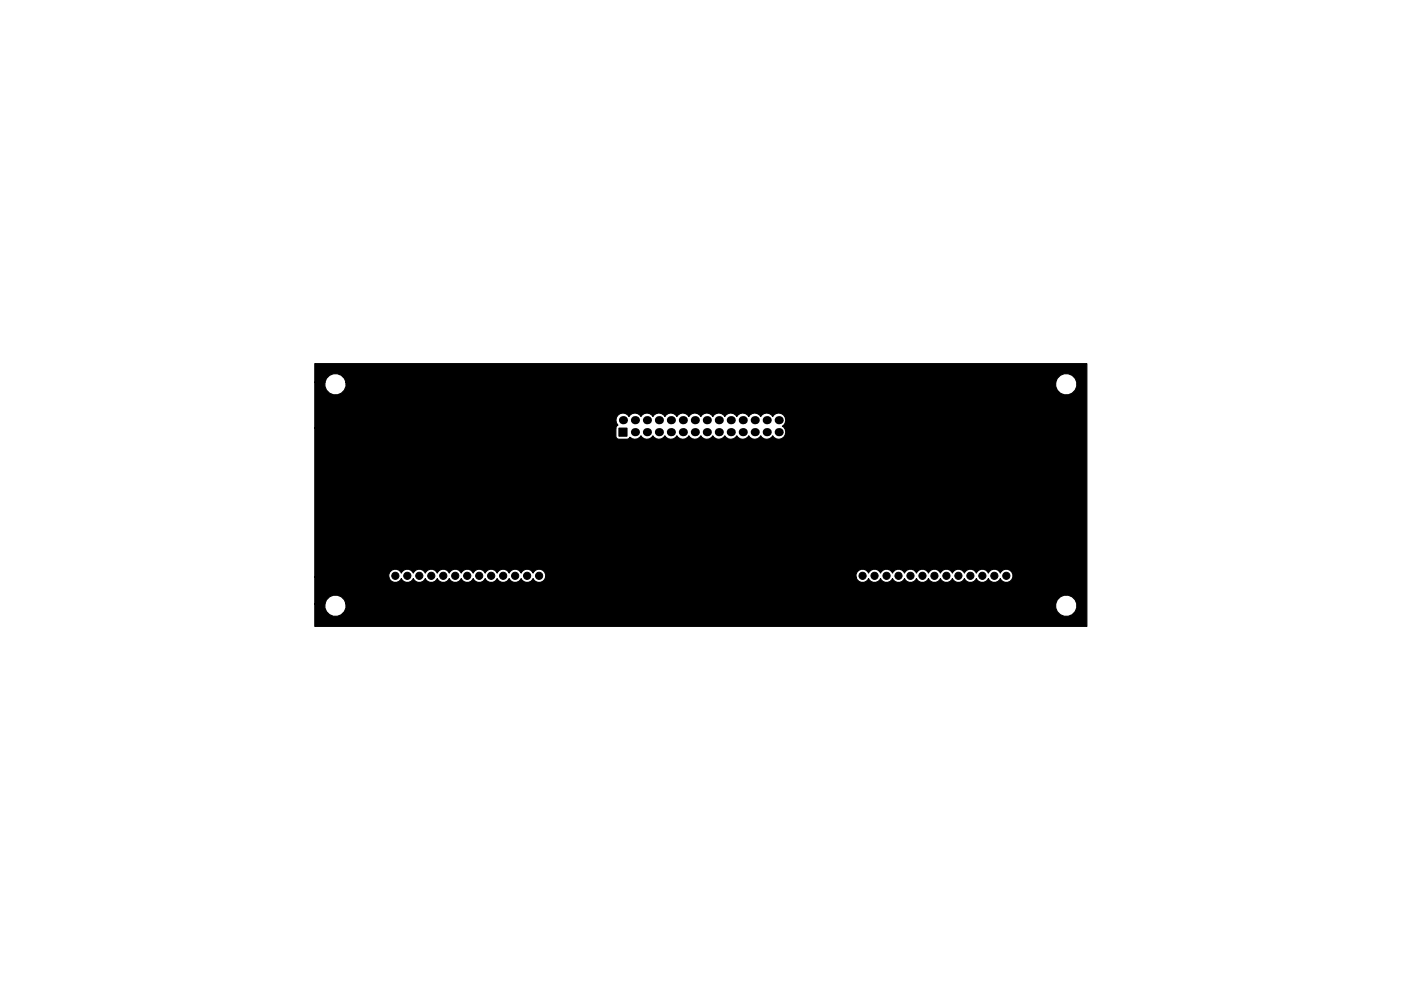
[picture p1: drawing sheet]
<svg xmlns="http://www.w3.org/2000/svg" width="297mm" height="210mm" viewBox="0 0 297 210" stroke-linecap="round" stroke-linejoin="round" font-family="sans-serif">
<g fill="#000" stroke="#000" stroke-width=".21">
<path d="M131.2 90.8h1.7v1.8h-1.7z"/>
<circle cx="83.8" cy="122.2" r=".76"/>
<circle cx="86.4" cy="122.2" r=".76"/>
<circle cx="88.9" cy="122.2" r=".76"/>
<circle cx="91.4" cy="122.2" r=".76"/>
<circle cx="94" cy="122.2" r=".76"/>
<circle cx="96.5" cy="122.2" r=".76"/>
<circle cx="99.1" cy="122.2" r=".76"/>
<circle cx="101.6" cy="122.2" r=".76"/>
<circle cx="104.1" cy="122.2" r=".76"/>
<circle cx="106.7" cy="122.2" r=".76"/>
<circle cx="109.2" cy="122.2" r=".76"/>
<circle cx="111.8" cy="122.2" r=".76"/>
<circle cx="114.3" cy="122.2" r=".76"/>
<circle cx="182.9" cy="122.2" r=".76"/>
<circle cx="185.4" cy="122.2" r=".76"/>
<circle cx="188" cy="122.2" r=".76"/>
<circle cx="190.5" cy="122.2" r=".76"/>
<circle cx="193" cy="122.2" r=".76"/>
<circle cx="195.6" cy="122.2" r=".76"/>
<circle cx="198.1" cy="122.2" r=".76"/>
<circle cx="200.7" cy="122.2" r=".76"/>
<circle cx="203.2" cy="122.2" r=".76"/>
<circle cx="205.7" cy="122.2" r=".76"/>
<circle cx="208.3" cy="122.2" r=".76"/>
<circle cx="210.8" cy="122.2" r=".76"/>
<circle cx="213.4" cy="122.2" r=".76"/>
</g>
<g fill="#000">
<circle cx="132.1" cy="89.1" r=".86"/>
<circle cx="134.6" cy="91.7" r=".86"/>
<circle cx="134.6" cy="89.1" r=".86"/>
<circle cx="137.2" cy="91.7" r=".86"/>
<circle cx="137.2" cy="89.1" r=".86"/>
<circle cx="139.7" cy="91.7" r=".86"/>
<circle cx="139.7" cy="89.1" r=".86"/>
<circle cx="142.2" cy="91.7" r=".86"/>
<circle cx="142.2" cy="89.1" r=".86"/>
<circle cx="144.8" cy="89.1" r=".86"/>
<circle cx="144.8" cy="91.7" r=".86"/>
<circle cx="147.3" cy="89.1" r=".86"/>
<circle cx="147.3" cy="91.7" r=".86"/>
<circle cx="149.9" cy="91.7" r=".86"/>
<circle cx="149.9" cy="89.1" r=".86"/>
<circle cx="152.4" cy="91.7" r=".86"/>
<circle cx="152.4" cy="89.1" r=".86"/>
<circle cx="154.9" cy="91.7" r=".86"/>
<circle cx="154.9" cy="89.1" r=".86"/>
<circle cx="157.5" cy="91.7" r=".86"/>
<circle cx="157.5" cy="89.1" r=".86"/>
<circle cx="160" cy="91.7" r=".86"/>
<circle cx="160" cy="89.1" r=".86"/>
<circle cx="162.6" cy="91.7" r=".86"/>
<circle cx="162.6" cy="89.1" r=".86"/>
<circle cx="165.1" cy="91.7" r=".86"/>
<circle cx="165.1" cy="89.1" r=".86"/>
</g>
<path d="M66.7 77.2h163.7v55.7h-163.7v-4.8h2.2v.9l.3 .8 .7 .6a2.29 2.29 0 0 0 1.7 .3 2.34 2.34 0 0 0 1.4-.9 2.23 2.23 0 0 0 .4-1.7h150.4v.9l.3 .8 .7 .6a2.29 2.29 0 0 0 1.7 .3 2.34 2.34 0 0 0 1.5-.9 2.32 2.32 0 0 0 .3-1.8 2.34 2.34 0 0 0-1-1.4 2.32 2.32 0 0 0-1.7-.3 2.34 2.34 0 0 0-1.4 1l-.4 .8-150.5-.1a2.34 2.34 0 0 0-.9-1.4 2.32 2.32 0 0 0-1.8-.3 2.34 2.34 0 0 0-1.4 1l-.3 .8h-2.2v-5.7h15.7l.2 .6a1.4 1.4 0 0 0 2.5-.2 1.38 1.38 0 0 0 1.3 .8 1.38 1.38 0 0 0 1.2-.8 1.38 1.38 0 0 0 1.3 .8 1.38 1.38 0 0 0 1.3-.8 1.38 1.38 0 0 0 1.2 .8 1.38 1.38 0 0 0 1.3-.8 1.38 1.38 0 0 0 1.3 .8 1.38 1.38 0 0 0 1.2-.8 1.38 1.38 0 0 0 1.3 .8 1.38 1.38 0 0 0 1.3-.8 1.38 1.38 0 0 0 1.3 .8 1.38 1.38 0 0 0 1.2-.8 1.38 1.38 0 0 0 1.3 .8 1.38 1.38 0 0 0 1.3-.8 1.38 1.38 0 0 0 1.2 .8 1.38 1.38 0 0 0 1.3-.8 1.38 1.38 0 0 0 1.3 .8 1.38 1.38 0 0 0 1.2-.8 1.38 1.38 0 0 0 1.3 .8 1.38 1.38 0 0 0 1.3-.8 1.38 1.38 0 0 0 1.3 .8 1.38 1.38 0 0 0 1.2-.8 1.41 1.41 0 0 0 1.5 .8 1.41 1.41 0 0 0 1.2-1.2h65.8l.2 .6a1.4 1.4 0 0 0 2.4-.2 1.38 1.38 0 0 0 1.3 .8 1.38 1.38 0 0 0 1.3-.8 1.38 1.38 0 0 0 1.3 .8 1.38 1.38 0 0 0 1.2-.8 1.38 1.38 0 0 0 1.3 .8 1.38 1.38 0 0 0 1.3-.8 1.38 1.38 0 0 0 1.2 .8 1.38 1.38 0 0 0 1.3-.8 1.38 1.38 0 0 0 1.3 .8 1.38 1.38 0 0 0 1.2-.8 1.38 1.38 0 0 0 1.3 .8 1.38 1.38 0 0 0 1.3-.8 1.38 1.38 0 0 0 1.3 .8 1.38 1.38 0 0 0 1.2-.8 1.38 1.38 0 0 0 1.3 .8 1.38 1.38 0 0 0 1.3-.8 1.38 1.38 0 0 0 1.2 .8 1.38 1.38 0 0 0 1.3-.8 1.38 1.38 0 0 0 1.3 .8 1.38 1.38 0 0 0 1.2-.8 1.38 1.38 0 0 0 1.3 .8 1.38 1.38 0 0 0 1.3-.8 1.41 1.41 0 0 0 2.1 .5 1.41 1.41 0 0 0 0-2.2 1.41 1.41 0 0 0-2.1 .5 1.38 1.38 0 0 0-1.3-.9 1.38 1.38 0 0 0-1.3 .9 1.38 1.38 0 0 0-1.2-.9 1.38 1.38 0 0 0-1.3 .9 1.38 1.38 0 0 0-1.3-.9 1.38 1.38 0 0 0-1.2 .9 1.38 1.38 0 0 0-1.3-.9 1.38 1.38 0 0 0-1.3 .9 1.38 1.38 0 0 0-1.2-.9 1.38 1.38 0 0 0-1.3 .9 1.38 1.38 0 0 0-1.3-.9 1.38 1.38 0 0 0-1.3 .9 1.38 1.38 0 0 0-1.2-.9 1.38 1.38 0 0 0-1.3 .9 1.38 1.38 0 0 0-1.3-.9 1.38 1.38 0 0 0-1.2 .9 1.38 1.38 0 0 0-1.3-.9 1.38 1.38 0 0 0-1.3 .9 1.38 1.38 0 0 0-1.2-.9 1.38 1.38 0 0 0-1.3 .9 1.38 1.38 0 0 0-1.3-.9 1.38 1.38 0 0 0-1.3 .9 1.41 1.41 0 0 0-1.7-.8 1.41 1.41 0 0 0-.9 1.6h-65.8v-.5a1.41 1.41 0 0 0-1.2-1.1 1.41 1.41 0 0 0-1.5 .8 1.38 1.38 0 0 0-1.2-.9 1.38 1.38 0 0 0-1.3 .9 1.38 1.38 0 0 0-1.3-.9 1.38 1.38 0 0 0-1.3 .9 1.38 1.38 0 0 0-1.2-.9 1.38 1.38 0 0 0-1.3 .9 1.38 1.38 0 0 0-1.3-.9 1.38 1.38 0 0 0-1.2 .9 1.38 1.38 0 0 0-1.3-.9 1.38 1.38 0 0 0-1.3 .9 1.38 1.38 0 0 0-1.2-.9 1.38 1.38 0 0 0-1.3 .9 1.38 1.38 0 0 0-1.3-.9 1.38 1.38 0 0 0-1.3 .9 1.38 1.38 0 0 0-1.2-.9 1.38 1.38 0 0 0-1.3 .9 1.38 1.38 0 0 0-1.3-.9 1.38 1.38 0 0 0-1.2 .9 1.38 1.38 0 0 0-1.3-.9 1.38 1.38 0 0 0-1.3 .9 1.38 1.38 0 0 0-1.2-.9 1.38 1.38 0 0 0-1.3 .9 1.41 1.41 0 0 0-1.7-.8 1.41 1.41 0 0 0-1 1.6h-15.7v-31.6h63.9v1.8a.65 .65 0 0 0 .6 .6h1.7l.7-.4a1.47 1.47 0 0 0 2.3-.3 1.45 1.45 0 0 0 2.5 0 1.45 1.45 0 0 0 2.6 0 1.45 1.45 0 0 0 2.5 0 1.45 1.45 0 0 0 2.5 0 1.45 1.45 0 0 0 2.6 0 1.45 1.45 0 0 0 2.5 0 1.45 1.45 0 0 0 2.6 0 1.45 1.45 0 0 0 2.5 0 1.45 1.45 0 0 0 2.5 0 1.45 1.45 0 0 0 2.6 0 1.45 1.45 0 0 0 2.5 0 1.5 1.5 0 0 0 2.4 .3 1.5 1.5 0 0 0-.3-2.4 1.49 1.49 0 0 0 .3-2.3 1.49 1.49 0 0 0-2.4 .3 1.45 1.45 0 0 0-2.5 0 1.45 1.45 0 0 0-2.6 0 1.45 1.45 0 0 0-2.5 0 1.45 1.45 0 0 0-2.5 0 1.45 1.45 0 0 0-2.6 0 1.45 1.45 0 0 0-2.5 0 1.45 1.45 0 0 0-2.6 0 1.45 1.45 0 0 0-2.5 0 1.45 1.45 0 0 0-2.5 0 1.45 1.45 0 0 0-2.6 0 1.45 1.45 0 0 0-2.5 0 1.45 1.45 0 0 0-2.6 0 1.5 1.5 0 0 0-2.2-.4 1.5 1.5 0 0 0-.1 2.2l-.2 .2-.2 .4h-63.9v-9.7h2.2v.9l.3 .8 .7 .6a2.29 2.29 0 0 0 1.7 .4 2.34 2.34 0 0 0 1.4-1 2.23 2.23 0 0 0 .4-1.7h150.4v.9l.3 .8 .7 .6a2.29 2.29 0 0 0 1.7 .4 2.34 2.34 0 0 0 1.5-1 2.32 2.32 0 0 0 .3-1.8 2.34 2.34 0 0 0-1-1.4 2.32 2.32 0 0 0-1.7-.3 2.34 2.34 0 0 0-1.4 1l-.4 .8-150.5-.1a2.34 2.34 0 0 0-.9-1.4 2.32 2.32 0 0 0-1.8-.3 2.34 2.34 0 0 0-1.4 1l-.3 .8h-2.2z" fill="#000" stroke="#000" stroke-width=".25"/>
</svg>
